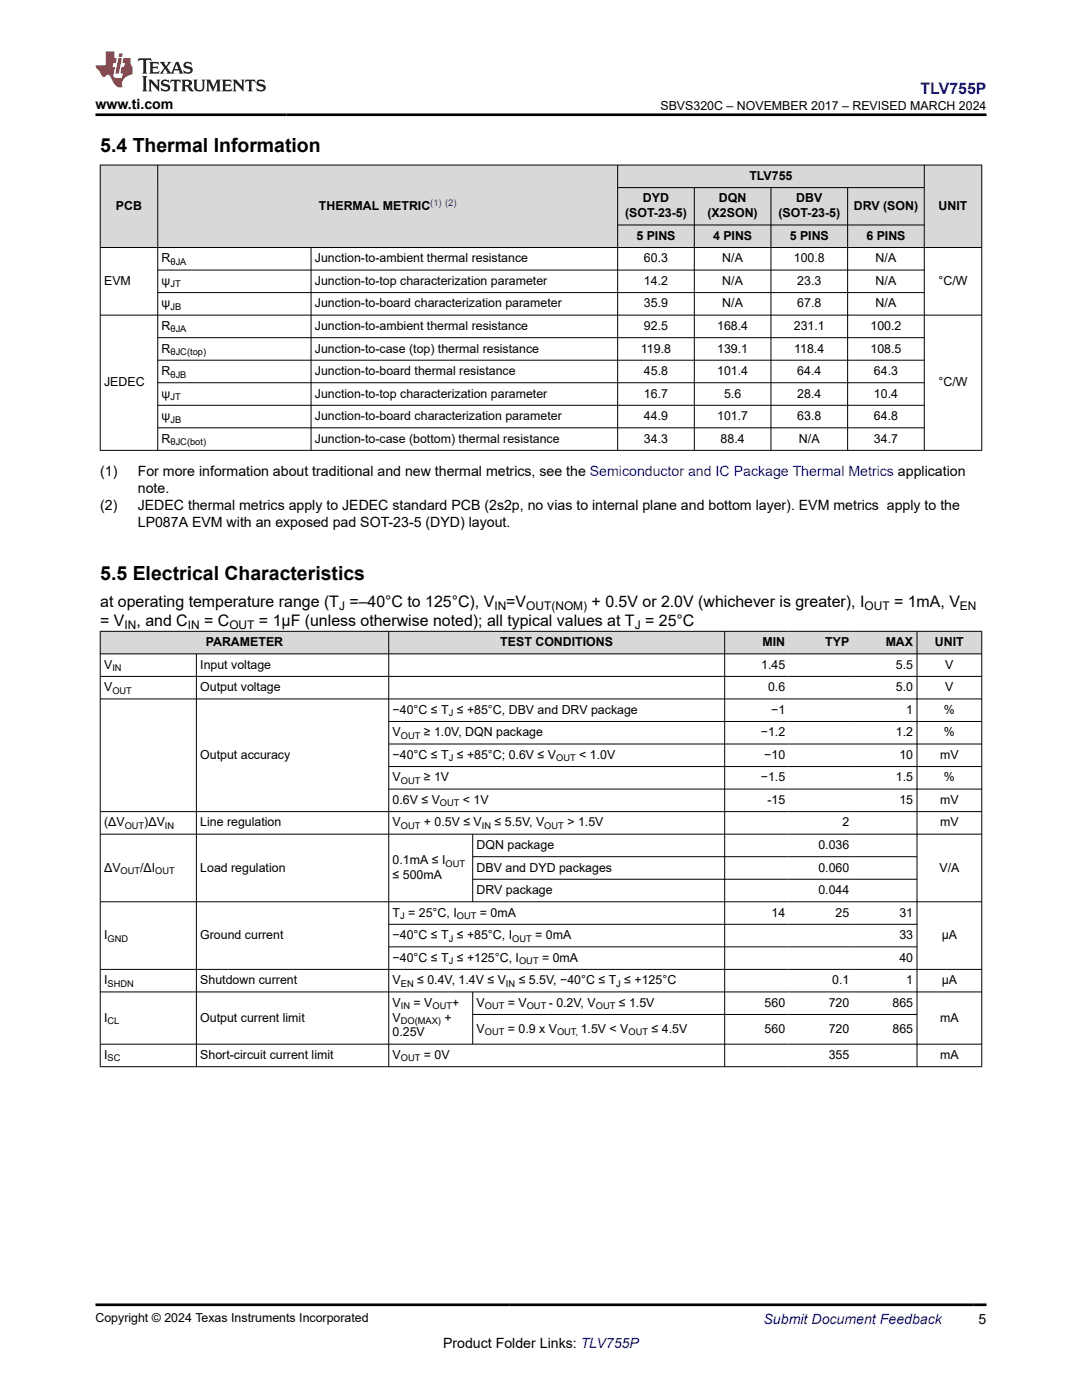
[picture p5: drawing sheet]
<svg xmlns="http://www.w3.org/2000/svg" width="216mm" height="279mm" viewBox="0 0 216 279" stroke-linecap="round" stroke-linejoin="round" font-family="sans-serif">
<defs><g id="words">
<g font-size="3.9">
<text x="20" y="30.3">5.4 Thermal Information</text>
<text x="20" y="115.7">5.5 Electrical Characteristics</text>
</g>
<text font-size="3.2" fill="#00f" x="183.7" y="18.7">TLV755P</text>
<g font-size="3.2">
<text x="20" y="124.9">= V</text>
<text x="20" y="121.1">at operating temperature range (T =–40°C to 125°C), V</text>
<text x="27.2" y="124.9">, and C</text>
<text x="40.7" y="124.9">= C</text>
<text x="51.7" y="124.9">= 1μF (unless otherwise noted); all typical values at T = 25°C</text>
<text x="101" y="121.1">=V</text>
<text x="118.1" y="121.1">+ 0.5V or 2.0V (whichever is greater), I</text>
<text x="178.4" y="121.1">= 1mA, V</text>
</g>
<g font-size="2.8">
<text x="19" y="21.8">www.ti.com</text>
<text x="20" y="95">(1)</text>
<text x="27.5" y="95">For more information about traditional and new thermal metrics, see the Semiconductor and IC Package Thermal Metrics application</text>
<text x="20" y="101.8">(2)</text>
<text x="27.5" y="98.4">note.</text>
<text x="27.5" y="101.8">JEDEC thermal metrics apply to JEDEC standard PCB (2s2p, no vias to internal plane and bottom layer). EVM metrics apply to the</text>
<text x="27.5" y="105.2">LP087A EVM with an exposed pad SOT-23-5 (DYD) layout.</text>
<text x="88.4" y="269">Product Folder Links: TLV755P</text>
<text x="195.3" y="264.2">5</text>
</g>
<text font-size="2.8" fill="#00f" x="152.4" y="264.2">Submit Document Feedback</text>
<g font-size="2.5">
<text x="131.8" y="21.9">SBVS320C – NOVEMBER 2017 – REVISED MARCH 2024</text>
<text x="149.5" y="35.9">TLV755</text>
<text x="23.1" y="41.9">PCB</text>
<text x="63.6" y="41.9">THERMAL METRIC</text>
<text x="128.3" y="40.4">DYD</text>
<text x="143.4" y="40.4">DQN</text>
<text x="158.9" y="40.4">DBV</text>
<text x="170.4" y="41.9">DRV (SON)</text>
<text x="187.3" y="41.9">UNIT</text>
<text x="124.7" y="43.4">(SOT-23-5)</text>
<text x="127" y="47.9">5 PINS</text>
<text x="141.2" y="43.4">(X2SON)</text>
<text x="142.3" y="47.9">4 PINS</text>
<text x="155.3" y="43.4">(SOT-23-5)</text>
<text x="157.6" y="47.9">5 PINS</text>
<text x="172.9" y="47.9">6 PINS</text>
<text x="32.2" y="52.4">R</text>
<text x="62.8" y="52.4">Junction-to-ambient thermal resistance</text>
<text x="128.5" y="52.4">60.3</text>
<text x="144.1" y="52.4">N/A</text>
<text x="158.4" y="52.4">100.8</text>
<text x="174.7" y="52.4">N/A</text>
<text x="20.8" y="56.9">EVM</text>
<text x="32.2" y="56.9">ψ</text>
<text x="62.8" y="56.9">Junction-to-top characterization parameter</text>
<text x="128.5" y="56.9">14.2</text>
<text x="144.1" y="56.9">N/A</text>
<text x="159.1" y="56.9">23.3</text>
<text x="174.7" y="56.9">N/A</text>
<text x="187.3" y="56.9">°C/W</text>
<text x="32.2" y="61.4">ψ</text>
<text x="32.2" y="65.9">R</text>
<text x="62.8" y="61.4">Junction-to-board characterization parameter</text>
<text x="62.8" y="65.9">Junction-to-ambient thermal resistance</text>
<text x="128.5" y="61.4">35.9</text>
<text x="128.5" y="65.9">92.5</text>
<text x="143.1" y="65.9">168.4</text>
<text x="144.1" y="61.4">N/A</text>
<text x="158.4" y="65.9">231.1</text>
<text x="159.1" y="61.4">67.8</text>
<text x="173.7" y="65.9">100.2</text>
<text x="174.7" y="61.4">N/A</text>
<text x="32.2" y="70.3">R</text>
<text x="62.8" y="70.3">Junction-to-case (top) thermal resistance</text>
<text x="127.9" y="70.3">119.8</text>
<text x="143.1" y="70.3">139.1</text>
<text x="158.5" y="70.3">118.4</text>
<text x="173.7" y="70.3">108.5</text>
<text x="20.8" y="77.1">JEDEC</text>
<text x="32.2" y="74.8">R</text>
<text x="62.8" y="74.8">Junction-to-board thermal resistance</text>
<text x="128.5" y="74.8">45.8</text>
<text x="143.1" y="74.8">101.4</text>
<text x="159.1" y="74.8">64.4</text>
<text x="174.4" y="74.8">64.3</text>
<text x="187.3" y="77.1">°C/W</text>
<text x="32.2" y="79.3">ψ</text>
<text x="32.2" y="83.8">ψ</text>
<text x="62.8" y="79.3">Junction-to-top characterization parameter</text>
<text x="62.8" y="83.8">Junction-to-board characterization parameter</text>
<text x="128.5" y="79.3">16.7</text>
<text x="128.5" y="83.8">44.9</text>
<text x="143.1" y="83.8">101.7</text>
<text x="144.5" y="79.3">5.6</text>
<text x="159.1" y="79.3">28.4</text>
<text x="159.1" y="83.8">63.8</text>
<text x="174.4" y="79.3">10.4</text>
<text x="174.4" y="83.8">64.8</text>
<text x="32.2" y="88.3">R</text>
<text x="62.8" y="88.3">Junction-to-case (bottom) thermal resistance</text>
<text x="128.5" y="88.3">34.3</text>
<text x="143.8" y="88.3">88.4</text>
<text x="159.4" y="88.3">N/A</text>
<text x="174.4" y="88.3">34.7</text>
<text x="41.1" y="129">PARAMETER</text>
<text x="99.8" y="129">TEST CONDITIONS</text>
<text x="152.2" y="129">MIN</text>
<text x="164.7" y="129">TYP</text>
<text x="176.7" y="129">MAX</text>
<text x="186.6" y="129">UNIT</text>
<text x="20.8" y="133.5">V</text>
<text x="20.8" y="138">V</text>
<text x="40" y="133.5">Input voltage</text>
<text x="40" y="138">Output voltage</text>
<text x="151.9" y="133.5">1.45</text>
<text x="153.3" y="138">0.6</text>
<text x="178.8" y="133.5">5.5</text>
<text x="178.8" y="138">5.0</text>
<text x="188.6" y="133.5">V</text>
<text x="188.6" y="138">V</text>
<text x="78.3" y="142.4">−40°C ≤ T ≤ +85°C, DBV and DRV package</text>
<text x="153.9" y="142.4">−1</text>
<text x="180.8" y="142.4">1</text>
<text x="188.3" y="142.4">%</text>
<text x="78.3" y="146.9">V</text>
<text x="84.6" y="146.9">≥ 1.0V, DQN package</text>
<text x="151.8" y="146.9">−1.2</text>
<text x="178.8" y="146.9">1.2</text>
<text x="188.3" y="146.9">%</text>
<text x="40" y="151.4">Output accuracy</text>
<text x="78.3" y="151.4">−40°C ≤ T ≤ +85°C; 0.6V ≤ V</text>
<text x="78.3" y="155.9">V</text>
<text x="84.6" y="155.9">≥ 1V</text>
<text x="115.6" y="151.4">&lt; 1.0V</text>
<text x="151.8" y="155.9">−1.5</text>
<text x="152.5" y="151.4">−10</text>
<text x="178.8" y="155.9">1.5</text>
<text x="179.5" y="151.4">10</text>
<text x="187.6" y="151.4">mV</text>
<text x="188.3" y="155.9">%</text>
<text x="78.3" y="160.4">0.6V ≤ V</text>
<text x="92.4" y="160.4">&lt; 1V</text>
<text x="153.1" y="160.4">-15</text>
<text x="179.5" y="160.4">15</text>
<text x="187.6" y="160.4">mV</text>
<text x="20.8" y="164.9">(ΔV</text>
<text x="28.8" y="164.9">)ΔV</text>
<text x="40" y="164.9">Line regulation</text>
<text x="78.3" y="164.9">V</text>
<text x="84.6" y="164.9">+ 0.5V ≤ V</text>
<text x="98.7" y="164.9">≤ 5.5V, V</text>
<text x="113.2" y="164.9">&gt; 1.5V</text>
<text x="168.1" y="164.9">2</text>
<text x="187.6" y="164.9">mV</text>
<text x="20.8" y="173.9">ΔV</text>
<text x="28" y="173.9">/ΔI</text>
<text x="40" y="173.9">Load regulation</text>
<text x="78.3" y="172.5">0.1mA ≤ I</text>
<text x="95.1" y="169.4">DQN package</text>
<text x="95.1" y="173.9">DBV and DYD packages</text>
<text x="163.3" y="169.4">0.036</text>
<text x="163.3" y="173.9">0.060</text>
<text x="187.4" y="173.9">V/A</text>
<text x="78.3" y="175.4">≤ 500mA</text>
<text x="95.1" y="178.4">DRV package</text>
<text x="163.3" y="178.4">0.044</text>
<text x="78.3" y="182.9">T = 25°C, I</text>
<text x="95.8" y="182.9">= 0mA</text>
<text x="153.9" y="182.9">14</text>
<text x="166.7" y="182.9">25</text>
<text x="179.5" y="182.9">31</text>
<text x="20.8" y="187.4">I</text>
<text x="40" y="187.4">Ground current</text>
<text x="78.3" y="187.4">−40°C ≤ T ≤ +85°C, I</text>
<text x="78.3" y="191.9">−40°C ≤ T ≤ +125°C, I</text>
<text x="106.8" y="187.4">= 0mA</text>
<text x="108.2" y="191.9">= 0mA</text>
<text x="179.5" y="187.4">33</text>
<text x="179.5" y="191.9">40</text>
<text x="187.9" y="187.4">µA</text>
<text x="20.8" y="196.4">I</text>
<text x="40" y="196.4">Shutdown current</text>
<text x="78.3" y="196.4">V</text>
<text x="83.2" y="196.4">≤ 0.4V, 1.4V ≤ V</text>
<text x="103.5" y="196.4">≤ 5.5V, −40°C ≤ T ≤ +125°C</text>
<text x="166" y="196.4">0.1</text>
<text x="180.8" y="196.4">1</text>
<text x="187.9" y="196.4">µA</text>
<text x="20.8" y="203.9">I</text>
<text x="40" y="203.9">Output current limit</text>
<text x="78.3" y="203.9">V</text>
<text x="78.3" y="200.9">V</text>
<text x="82.5" y="200.9">= V</text>
<text x="88.7" y="203.9">+</text>
<text x="90.2" y="200.9">+</text>
<text x="95.1" y="200.9">V</text>
<text x="101.3" y="200.9">= V</text>
<text x="109.5" y="200.9">- 0.2V, V</text>
<text x="123.5" y="200.9">≤ 1.5V</text>
<text x="152.6" y="200.9">560</text>
<text x="165.4" y="200.9">720</text>
<text x="178.1" y="200.9">865</text>
<text x="187.6" y="203.9">mA</text>
<text x="78.3" y="206.8">0.25V</text>
<text x="95.1" y="206.1">V</text>
<text x="101.3" y="206.1">= 0.9 x V</text>
<text x="115.9" y="206.1">1.5V &lt; V</text>
<text x="130" y="206.1">≤ 4.5V</text>
<text x="152.6" y="206.1">560</text>
<text x="165.4" y="206.1">720</text>
<text x="178.1" y="206.1">865</text>
<text x="20.8" y="211.3">I</text>
<text x="40" y="211.3">Short-circuit current limit</text>
<text x="78.3" y="211.3">V</text>
<text x="84.6" y="211.3">= 0V</text>
<text x="165.4" y="211.3">355</text>
<text x="187.6" y="211.3">mA</text>
<text x="19" y="263.9">Copyright © 2024 Texas Instruments Incorporated</text>
</g>
<g font-size="2.4">
<text x="24.9" y="125.6">IN</text>
<text x="37.5" y="125.6">IN</text>
<text x="45.8" y="125.6">OUT</text>
<text x="67.7" y="121.8">J</text>
<text x="98.7" y="121.8">IN</text>
<text x="105" y="121.8">OUT(NOM)</text>
<text x="126.6" y="125.6">J</text>
<text x="172.5" y="121.8">OUT</text>
<text x="191.5" y="121.8">EN</text>
</g>
<text font-size="1.9" fill="#00f" x="85.9" y="41.1">(1) (2)</text>
<g font-size="1.9">
<text x="34" y="52.9">θJA</text>
<text x="34" y="57.4">JT</text>
<text x="34" y="61.8">JB</text>
<text x="34" y="66.3">θJA</text>
<text x="34" y="70.8">θJC(top)</text>
<text x="34" y="75.3">θJB</text>
<text x="34" y="79.8">JT</text>
<text x="34" y="84.3">JB</text>
<text x="34" y="88.8">θJC(bot)</text>
<text x="22.4" y="133.9">IN</text>
<text x="22.4" y="138.4">OUT</text>
<text x="89.5" y="142.9">J</text>
<text x="80" y="147.4">OUT</text>
<text x="89.5" y="151.9">J</text>
<text x="111" y="151.9">OUT</text>
<text x="80" y="156.4">OUT</text>
<text x="87.8" y="160.9">OUT</text>
<text x="24.9" y="165.4">OUT</text>
<text x="32.9" y="165.4">IN</text>
<text x="80" y="165.4">OUT</text>
<text x="96.2" y="165.4">IN</text>
<text x="108.6" y="165.4">OUT</text>
<text x="88.9" y="172.9">OUT</text>
<text x="24.1" y="174.4">OUT</text>
<text x="31" y="174.4">OUT</text>
<text x="79.8" y="183.4">J</text>
<text x="91.2" y="183.4">OUT</text>
<text x="21.5" y="187.9">GND</text>
<text x="89.5" y="187.9">J</text>
<text x="102.2" y="187.9">OUT</text>
<text x="21.5" y="196.9">SHDN</text>
<text x="80" y="196.9">EN</text>
<text x="89.5" y="192.4">J</text>
<text x="101" y="196.9">IN</text>
<text x="103.6" y="192.4">OUT</text>
<text x="123" y="196.9">J</text>
<text x="80" y="201.4">IN</text>
<text x="86.3" y="201.4">OUT</text>
<text x="96.7" y="201.4">OUT</text>
<text x="105.1" y="201.4">OUT</text>
<text x="118.9" y="201.4">OUT</text>
<text x="21.5" y="204.4">CL</text>
<text x="80" y="204.4">DO(MAX)</text>
<text x="96.7" y="206.6">OUT</text>
<text x="111.2" y="206.6">OUT,</text>
<text x="125.4" y="206.6">OUT</text>
<text x="21.5" y="211.8">SC</text>
<text x="80" y="211.8">OUT</text>
</g>
</g></defs>
<g fill="#d8d8d8">
<path d="M20 32.9h175.9v4.5h-175.9z" fill-rule="evenodd"/>
<path d="M20.1 33h11.3v16.3h-11.3z" fill-rule="evenodd"/>
<path d="M31.5 33h91.7v16.3h-91.7z" fill-rule="evenodd"/>
<path d="M123.3 33h61.1v4.4h-61.1z" fill-rule="evenodd"/>
<path d="M184.5 33h11.3v16.3h-11.3z" fill-rule="evenodd"/>
<path d="M123.3 37.5h15.2v7.3h-15.2z" fill-rule="evenodd"/>
<path d="M138.6 37.5h15.2v7.3h-15.2z" fill-rule="evenodd"/>
<path d="M153.9 37.5h15.2v7.3h-15.2z" fill-rule="evenodd"/>
<path d="M169.2 37.5h15.2v7.3h-15.2z" fill-rule="evenodd"/>
<path d="M123.3 45h15.2v4.3h-15.2z" fill-rule="evenodd"/>
<path d="M138.6 45h15.2v4.3h-15.2z" fill-rule="evenodd"/>
<path d="M153.9 45h15.2v4.3h-15.2z" fill-rule="evenodd"/>
<path d="M169.2 45h15.2v4.3h-15.2z" fill-rule="evenodd"/>
</g>
<g fill="none" stroke="#000" stroke-width=".2">
<path d="M19.9 32.9h176.1M20 32.9v57M31.5 32.9v57M123.2 32.9v57M123.2 37.4h61.3M138.5 37.4v52.5M153.8 37.4v52.5M169.1 37.4v52.5M184.4 32.9v57M195.9 32.9v57M19.9 49.4h176.1M31.5 53.9h153"/>
<path d="M31.5 58.4h153M62.1 49.4v40.5M123.2 44.9h61.3M19.9 62.9h176.1M31.5 67.4h153M31.5 71.9h153M31.5 76.4h153M19.9 89.9h176.1M31.5 80.9h153M31.5 85.4h153"/>
</g>
<g fill="#d8d8d8">
<path d="M20 126h175.9v4.5h-175.9z" fill-rule="evenodd"/>
<path d="M20.1 126.1h57.4v4.3h-57.4z" fill-rule="evenodd"/>
<path d="M77.6 126.1h66.9v4.3h-66.9z" fill-rule="evenodd"/>
<path d="M144.7 126.1h12.7v4.3h-12.7z" fill-rule="evenodd"/>
<path d="M157.4 126.1h12.8v4.3h-12.8z" fill-rule="evenodd"/>
<path d="M170.2 126.1h12.7v4.3h-12.7z" fill-rule="evenodd"/>
<path d="M183 126.1h12.8v4.3h-12.8z" fill-rule="evenodd"/>
</g>
<g fill="none" stroke="#000" stroke-width=".2">
<path d="M19.9 126h176.1M19.9 130.5h176.1M19.9 135h176.1M19.9 139.5h176.1M20 125.9v87M39.2 130.5v82.4M77.6 125.9v87M144.6 125.9v87M183 125.9v87M195.9 125.9v87M77.6 144h118.4M77.6 148.5h118.4"/>
<path d="M77.6 153h118.4M77.6 157.5h118.4M19.9 162h176.1M19.9 166.5h176.1M19.9 180h176.1M94.3 166.5v13.5M94.3 171h88.7M94.3 175.5h88.7M19.9 193.5h176.1M19.9 198h176.1M77.6 184.5h105.4M77.6 189h105.4"/>
<path d="M94.3 198v10.4M19.9 208.4h176.1M19.9 212.9h176.1M94.3 202.5h88.7"/>
</g>
<path d="M27.7 11.6l-.2 .6 .5-.2h.6v.1v2.2l-.2 .4h1l-.2-.4v-2.2v-.1h.5l.5 .2-.1-.6zM29.8 12.4l.2 .3v1.6l-.2 .4h1.9l.1-.6a1.08 1.08 0 0 1-1.3 .2v-.7h.6l.4 .2v-.7l-.4 .2h-.6v-.5l.2-.2a1 1 0 0 1 1 .3l-.1-.5zM31.8 12.4l1 1.1-1 1.2h.9l-.2-.2 .4-.8 .5 .8-.2 .2h1.6l-.2-.2 .1-.5h1l.1 .5-.1 .2h.9l-.2-.4-.8-1.9h-.5l-1 2.1-.8-1.1 .9-1h-.8l.2 .2-.5 .6-.3-.6 .1-.2zM35.2 12.8l.4 1h-.8zM36.8 12.5a.65 .65 0 0 0-.2 .7 .65 .65 0 0 0 .6 .5l.7 .1 .1 .3a.79 .79 0 0 1-.7 .4 .79 .79 0 0 1-.7-.5l.1 .7 .2-.1a.93 .93 0 0 0 1.1 0 .93 .93 0 0 0 .4-.9 1.46 1.46 0 0 0-1.2-.6l-.1-.3a1.09 1.09 0 0 1 1.2 .2l-.2-.6-.1 .1-.6-.2zM28.4 15.2l.2 .4v2.2l-.2 .4h1l-.2-.4v-2.2l.2-.4zM29.6 15.9l.2 .4v1.5l-.2 .4h.8l-.3-.4v-1.3l1.7 1.8v-2l.2-.4h-.8l.2 .2 .1 1.1-1.2-1.3zM32.3 16a.65 .65 0 0 0-.2 .8 .65 .65 0 0 0 .7 .4l.6 .2 .1 .2a.79 .79 0 0 1-.7 .4 .79 .79 0 0 1-.7-.5l.1 .7 .2-.1a.93 .93 0 0 0 1.1 .1 .93 .93 0 0 0 .4-1 1.46 1.46 0 0 0-1.2-.5l-.1-.4a1.09 1.09 0 0 1 1.2 .2l-.2-.6-.1 .1-.6-.1zM34.1 15.9l-.1 .6a.63 .63 0 0 1 .7-.3l.1 1.6-.3 .4h1l-.2-.4v-1.6a.66 .66 0 0 1 .8 .3l-.1-.6zM36.2 15.9l.2 .4v1.5l-.2 .4h.9l-.2-.2v-.7h.5l.1 .2a.79 .79 0 0 0 1.2 .6l-1-.9a.61 .61 0 0 0 .6-.6 .61 .61 0 0 0-.5-.7zM36.9 16.2h.2a.47 .47 0 0 1 .5 .1 .47 .47 0 0 1 .1 .5l-.2 .1-.6 .1zM38.5 15.9l.2 .2a2.27 2.27 0 0 0 .4 2 1.04 1.04 0 0 0 1.7-.7v-1.3l.2-.2h-.8l.2 .4v1.1a.6 .6 0 0 1-.6 .6 .6 .6 0 0 1-.6-.6v-1.1l.3-.4zM41.1 15.9l.2 .4v1.5l-.2 .4h.7l-.2-.4v-1.4l.9 1.9 .8-1.9v1.4l-.2 .4h1l-.3-.4v-1.5l.3-.4h-.8l-.7 1.5-.7-1.5zM44.3 15.9l.2 .4v1.5l-.2 .4h1.9l.1-.6a1.09 1.09 0 0 1-1.3 .2v-.7h.6l.4 .2v-.6l-.4 .2h-.6v-.6l.2-.1a1.01 1.01 0 0 1 1 .3l-.1-.6zM46.4 15.9l.3 .4v1.5l-.3 .4h.8l-.2-.4v-1.3l1.6 1.8v-2l.2-.4h-.7l.2 .2v1.1l-1.2-1.3zM49 15.9l-.1 .6a.63 .63 0 0 1 .8-.3v1.6l-.3 .4h1l-.2-.4v-1.6a.66 .66 0 0 1 .8 .3l-.1-.6zM51.4 16a.65 .65 0 0 0-.2 .8 .65 .65 0 0 0 .6 .4l.6 .2 .2 .2a.79 .79 0 0 1-.8 .4 .79 .79 0 0 1-.6-.5l.1 .7 .2-.1a.93 .93 0 0 0 1 .1 .93 .93 0 0 0 .5-1 1.46 1.46 0 0 0-1.3-.5l-.1-.4a1.09 1.09 0 0 1 1.3 .2l-.2-.6-.2 .1-.5-.1z" fill="#231f20"/>
<path d="M21.1 10.3v2.7h-2.1l.1 .4 .9 1a.95 .95 0 0 0 .9 .9 .59 .59 0 0 1 .6-.4 .59 .59 0 0 1 .5 .3l.4 .8a1.59 1.59 0 0 0 2.1 1.4 1.61 1.61 0 0 1 1-2.3l1-.3-.1-1.5a1.59 1.59 0 0 1-.4-1.7h-1.4l-.2 .9h.5l-.1 .9h-.5l-.2 .9v.3l.4 .1-.2 .9h-.6a.73 .73 0 0 1-1.1-.7l.3-1.5h-.5l.2-.9h.5l.2-.9h-.5v-1.3zM23.6 11.6l-.6 3.1h.7l.6-3.1zM23.8 10.7l-.1 .6h.7l.1-.6z" fill="#ed1c24"/>
<path d="M19 22.9h177.8M19 260.4h177.8" fill="none" stroke="#000" stroke-width=".53"/>
<use href="#words"/>
</svg>
